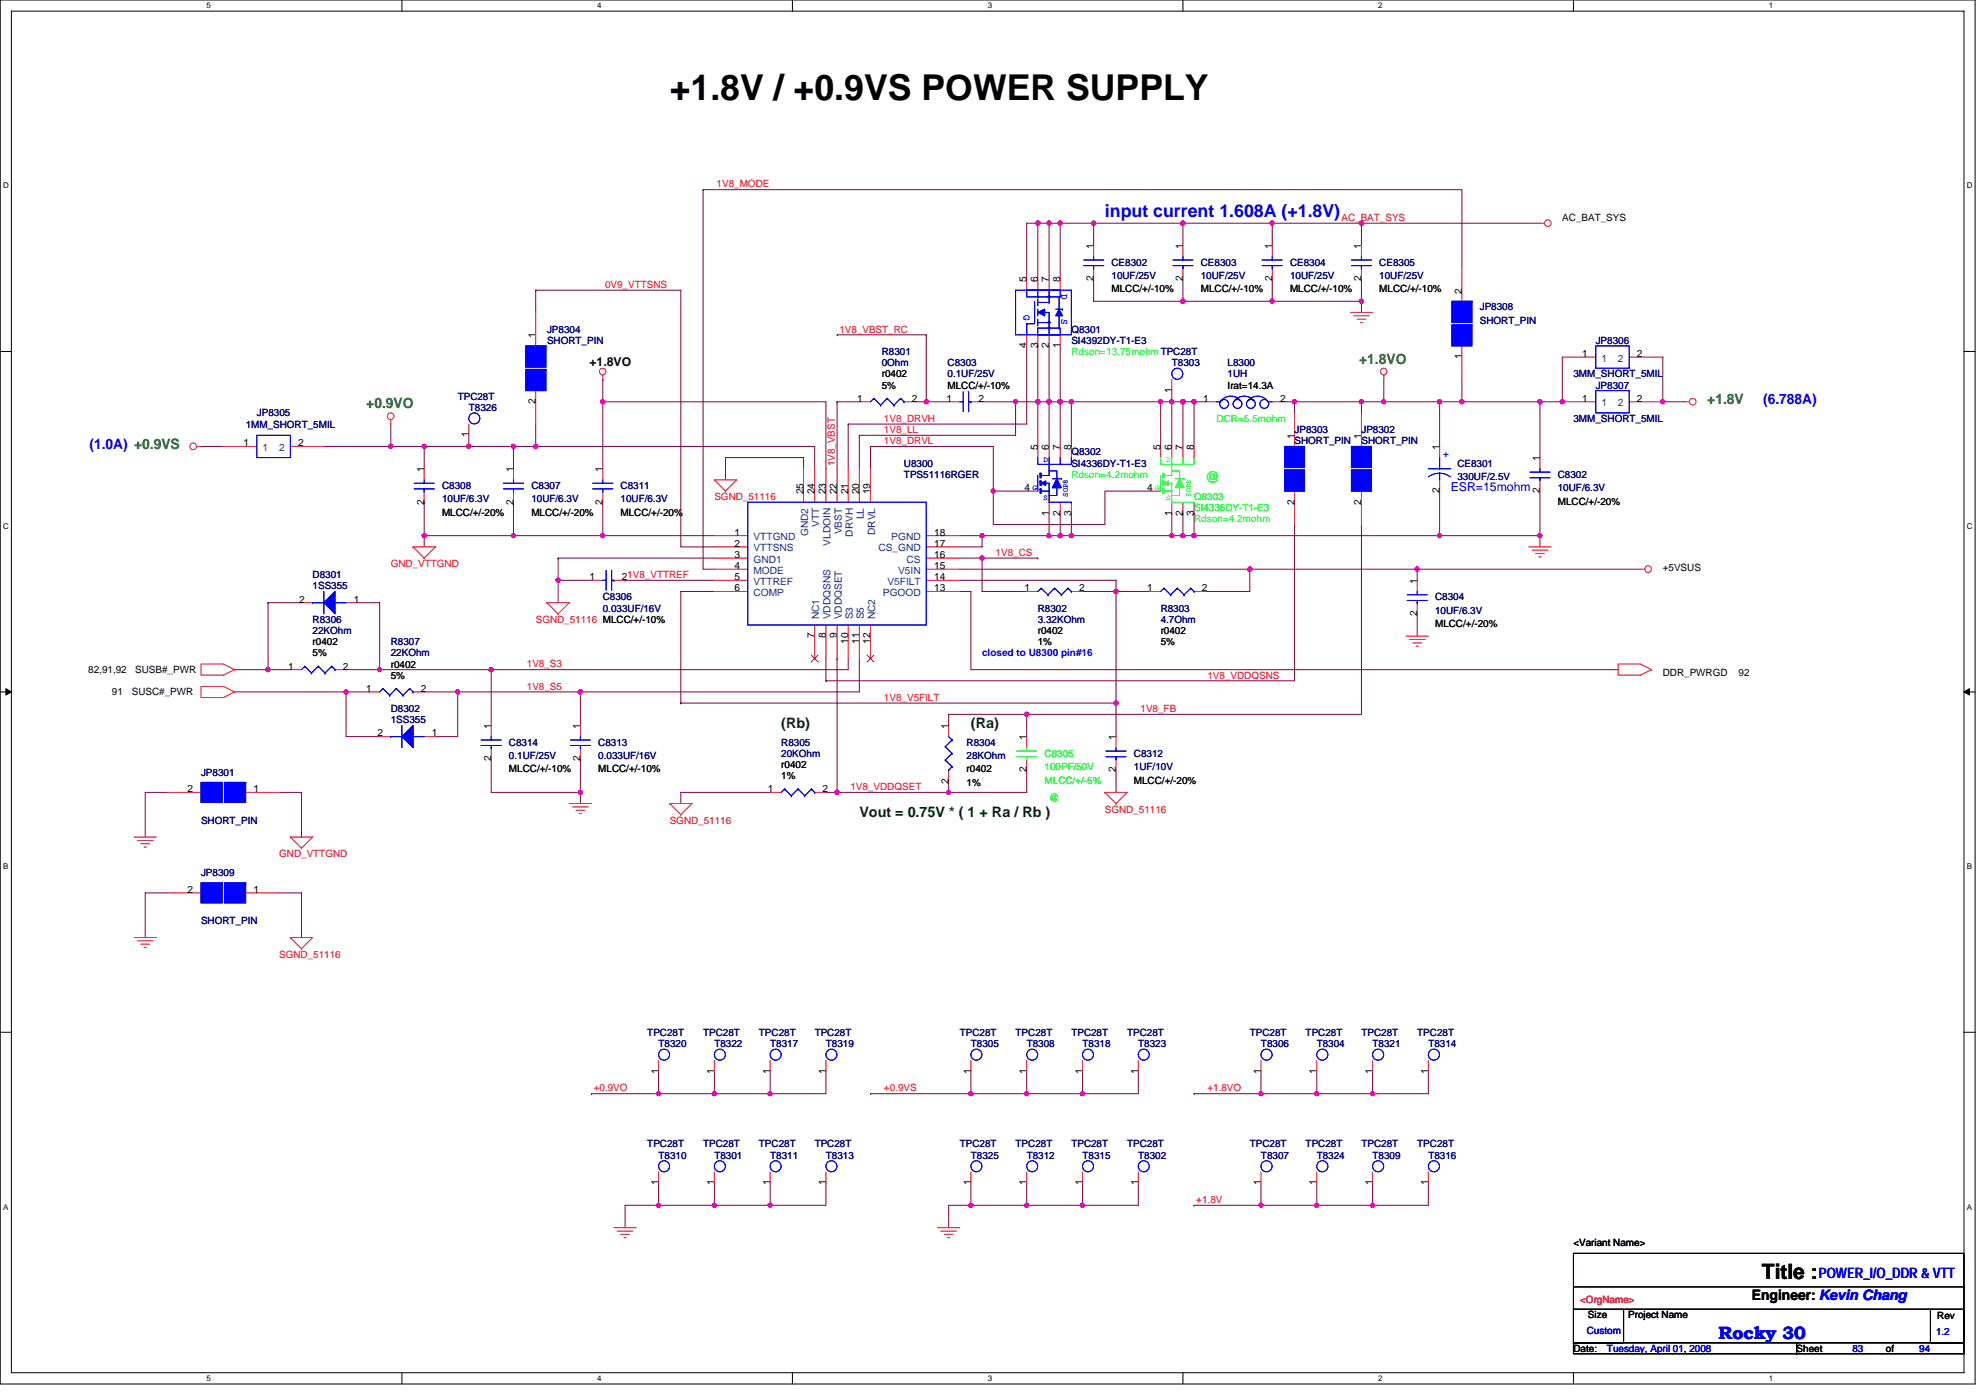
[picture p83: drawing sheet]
<svg xmlns="http://www.w3.org/2000/svg" width="297mm" height="210mm" viewBox="0 0 297 210" stroke-linecap="round" stroke-linejoin="round" font-family="sans-serif">
<defs><g id="words">
<text font-size="5.4" x="100.6" y="15">+1.8V / +0.9VS POWER SUPPLY</text>
<text font-size="3.2" x="264.7" y="192">Title :</text>
<g font-size="2.7" fill="#00f">
<text x="166" y="32.6">input current 1.608A (+1.8V)</text>
<text x="258.2" y="201.1">Rocky 30</text>
</g>
<g font-size="2.2" fill="#008000">
<text x="204.2" y="54.7">+1.8VO</text>
<text x="55" y="61.3">+0.9VO</text>
<text x="256.5" y="60.7">+1.8V</text>
</g>
<g font-size="2.2" fill="#00f">
<text x="264.9" y="60.7">(6.788A)</text>
<text x="13.4" y="67.4">(1.0A) +0.9VS</text>
<text x="273.3" y="191.9">POWER_I/O_DDR &amp; VTT</text>
</g>
<text font-size="2.2" fill="#0f0" x="181.1" y="72.3">@</text>
<g font-size="2.2" fill="#004000">
<text x="117.4" y="109.3">(Rb)</text>
<text x="145.9" y="109.3">(Ra)</text>
<text x="129.1" y="122.7">Vout = 0.75V * ( 1 + Ra / Rb )</text>
</g>
<text font-size="2.2" x="263.2" y="195.3">Engineer: Kevin Chang</text>
<text font-size="1.8" x="88.6" y="55">+1.8VO</text>
<text font-size="1.8" fill="#00f" x="218" y="73.7">ESR=15mohm</text>
<g font-size="1.5" fill="#f00">
<text x="107.7" y="28.2">1V8_MODE</text>
<text x="201.5" y="33.2">AC_BAT_SYS</text>
<text x="90.9" y="43.2">0V9_VTTSNS</text>
<text x="126.1" y="50">1V8_VBST_RC</text>
<text x="132.8" y="63.4">1V8_DRVH</text>
<text x="132.8" y="65">1V8_LL</text>
<text x="125.4" y="70.1" transform="rotate(-90 125.4 70.1)">1V8_VBST</text>
<text x="132.8" y="66.7">1V8_DRVL</text>
<text x="107.3" y="75.1">SGND_51116</text>
<text x="149.6" y="83.5">1V8_CS</text>
<text x="58.7" y="85.2">GND_VTTGND</text>
<text x="80.5" y="93.6">SGND_51116 MLCC/+/-10%</text>
<text x="79.2" y="100.2">1V8_S3</text>
<text x="181.4" y="101.9">1V8_VDDQSNS</text>
<text x="79.2" y="103.6">1V8_S5</text>
<text x="132.8" y="105.3">1V8_V5FILT</text>
<text x="171.4" y="107">1V8_FB</text>
<text x="127.8" y="118.7">1V8_VDDQSET</text>
<text x="100.6" y="123.7">SGND_51116</text>
<text x="166" y="122">SGND_51116</text>
<text x="41.9" y="128.8">GND_VTTGND</text>
<text x="41.9" y="143.8">SGND_51116</text>
<text x="89.2" y="163.9">+0.9VO</text>
<text x="132.8" y="163.9">+0.9VS</text>
<text x="181.4" y="163.9">+1.8VO</text>
<text x="179.7" y="180.7">+1.8V</text>
<text x="237.4" y="195.6">&lt;OrgName&gt;</text>
</g>
<g font-size="1.5">
<text x="234.7" y="33.2">AC_BAT_SYS</text>
<text x="164.3" y="37.4" transform="rotate(-90 164.3 37.4)">1</text>
<text x="177.7" y="37.4" transform="rotate(-90 177.7 37.4)">1</text>
<text x="191.1" y="37.4" transform="rotate(-90 191.1 37.4)">1</text>
<text x="204.5" y="37.4" transform="rotate(-90 204.5 37.4)">1</text>
<text x="154.2" y="42.4" transform="rotate(-90 154.2 42.4)">5</text>
<text x="155.9" y="42.4" transform="rotate(-90 155.9 42.4)">6</text>
<text x="157.6" y="42.4" transform="rotate(-90 157.6 42.4)">7</text>
<text x="159.3" y="42.4" transform="rotate(-90 159.3 42.4)">8</text>
<text x="164.3" y="42.2" transform="rotate(-90 164.3 42.2)">2</text>
<text x="167" y="43.9">MLCC/+/-10%</text>
<text x="177.7" y="42.2" transform="rotate(-90 177.7 42.2)">2</text>
<text x="180.4" y="43.9">MLCC/+/-10%</text>
<text x="191.1" y="42.2" transform="rotate(-90 191.1 42.2)">2</text>
<text x="193.8" y="43.9">MLCC/+/-10%</text>
<text x="204.5" y="42.2" transform="rotate(-90 204.5 42.2)">2</text>
<text x="207.2" y="43.9">MLCC/+/-10%</text>
<text x="219.6" y="44.1" transform="rotate(-90 219.6 44.1)">2</text>
<text x="80.5" y="50.8" transform="rotate(-90 80.5 50.8)">1</text>
<text x="154.2" y="52.3" transform="rotate(-90 154.2 52.3)">4</text>
<text x="155.9" y="52.3" transform="rotate(-90 155.9 52.3)">3</text>
<text x="157.6" y="52.3" transform="rotate(-90 157.6 52.3)">2</text>
<text x="159.3" y="52.3" transform="rotate(-90 159.3 52.3)">1</text>
<text x="219.6" y="54" transform="rotate(-90 219.6 54)">1</text>
<text x="237.7" y="53.6">1</text>
<text x="246" y="53.6">2</text>
<text x="132.5" y="56.7">r0402</text>
<text x="132.5" y="58.4">5%</text>
<text x="142.4" y="58.4">MLCC/+/-10%</text>
<text x="176" y="59" transform="rotate(-90 176 59)">1</text>
<text x="184.4" y="58.4">Irat=14.3A</text>
<text x="70.4" y="65.7" transform="rotate(-90 70.4 65.7)">1</text>
<text x="80.5" y="60.7" transform="rotate(-90 80.5 60.7)">2</text>
<text x="128.8" y="60.3">1</text>
<text x="137" y="60.3">2</text>
<text x="142.2" y="60.3">1</text>
<text x="147" y="60.3">2</text>
<text x="180.8" y="60.3">1</text>
<text x="192.3" y="60.3">2</text>
<text x="194.5" y="65.9" transform="rotate(-90 194.5 65.9)">1</text>
<text x="204.5" y="65.9" transform="rotate(-90 204.5 65.9)">1</text>
<text x="237.7" y="60.3">1</text>
<text x="246" y="60.3">2</text>
<text x="36.6" y="67">1</text>
<text x="44.8" y="67">2</text>
<text x="63.7" y="70.9" transform="rotate(-90 63.7 70.9)">1</text>
<text x="77.1" y="70.9" transform="rotate(-90 77.1 70.9)">1</text>
<text x="90.5" y="70.9" transform="rotate(-90 90.5 70.9)">1</text>
<text x="155.9" y="67.6" transform="rotate(-90 155.9 67.6)">5</text>
<text x="157.6" y="67.6" transform="rotate(-90 157.6 67.6)">6</text>
<text x="159.3" y="67.6" transform="rotate(-90 159.3 67.6)">7</text>
<text x="160.9" y="67.6" transform="rotate(-90 160.9 67.6)">8</text>
<text x="174.4" y="67.6" transform="rotate(-90 174.4 67.6)">5</text>
<text x="176" y="67.6" transform="rotate(-90 176 67.6)">6</text>
<text x="177.7" y="67.6" transform="rotate(-90 177.7 67.6)">7</text>
<text x="179.4" y="67.6" transform="rotate(-90 179.4 67.6)">8</text>
<text x="216.3" y="67.6" transform="rotate(-90 216.3 67.6)">1</text>
<text x="231.3" y="69.2" transform="rotate(-90 231.3 69.2)">1</text>
<text x="63.7" y="75.8" transform="rotate(-90 63.7 75.8)">2</text>
<text x="66.4" y="77.4">MLCC/+/-20%</text>
<text x="77.1" y="75.8" transform="rotate(-90 77.1 75.8)">2</text>
<text x="79.8" y="77.4">MLCC/+/-20%</text>
<text x="90.5" y="75.8" transform="rotate(-90 90.5 75.8)">2</text>
<text x="93.2" y="77.4">MLCC/+/-20%</text>
<text x="120.7" y="74.3" transform="rotate(-90 120.7 74.3)">25</text>
<text x="122.4" y="74.3" transform="rotate(-90 122.4 74.3)">24</text>
<text x="124.1" y="74.3" transform="rotate(-90 124.1 74.3)">23</text>
<text x="125.7" y="74.3" transform="rotate(-90 125.7 74.3)">22</text>
<text x="127.4" y="74.3" transform="rotate(-90 127.4 74.3)">21</text>
<text x="129.1" y="74.3" transform="rotate(-90 129.1 74.3)">20</text>
<text x="130.8" y="74.3" transform="rotate(-90 130.8 74.3)">19</text>
<text x="153.9" y="73.7">4</text>
<text x="157.6" y="77.4" transform="rotate(-90 157.6 77.4)">1</text>
<text x="159.3" y="77.4" transform="rotate(-90 159.3 77.4)">2</text>
<text x="160.9" y="77.4" transform="rotate(-90 160.9 77.4)">3</text>
<text x="172.4" y="73.7">4</text>
<text x="176" y="77.4" transform="rotate(-90 176 77.4)">1</text>
<text x="177.7" y="77.4" transform="rotate(-90 177.7 77.4)">2</text>
<text x="179.4" y="77.4" transform="rotate(-90 179.4 77.4)">3</text>
<text x="194.5" y="75.8" transform="rotate(-90 194.5 75.8)">2</text>
<text x="204.5" y="75.8" transform="rotate(-90 204.5 75.8)">2</text>
<text x="216.3" y="74.1" transform="rotate(-90 216.3 74.1)">2</text>
<text x="231.3" y="74.1" transform="rotate(-90 231.3 74.1)">2</text>
<text x="234.1" y="75.8">MLCC/+/-20%</text>
<text x="110.3" y="80.4">1</text>
<text x="110.3" y="82.1">2</text>
<text x="110.3" y="83.8">3</text>
<text x="140.3" y="82.1">17</text>
<text x="140.3" y="80.4">18</text>
<text x="140.3" y="83.8">16</text>
<text x="88.6" y="87.1">1</text>
<text x="93.4" y="87.1">21V8_VTTREF</text>
<text x="110.3" y="85.5">4</text>
<text x="110.3" y="87.1">5</text>
<text x="110.3" y="88.8">6</text>
<text x="140.3" y="88.8">13</text>
<text x="140.3" y="85.5">15</text>
<text x="140.3" y="87.1">14</text>
<text x="153.9" y="88.8">1</text>
<text x="162.1" y="88.8">2</text>
<text x="172.4" y="88.8">1</text>
<text x="180.6" y="88.8">2</text>
<text x="212.9" y="87.7" transform="rotate(-90 212.9 87.7)">1</text>
<text x="249.8" y="85.8">+5VSUS</text>
<text x="45" y="90.5">2</text>
<text x="53.2" y="90.5">1</text>
<text x="122.4" y="95.9" transform="rotate(-90 122.4 95.9)">7</text>
<text x="124.1" y="95.9" transform="rotate(-90 124.1 95.9)">8</text>
<text x="125.7" y="95.9" transform="rotate(-90 125.7 95.9)">9</text>
<text x="155.9" y="95.2">r0402</text>
<text x="174.4" y="95.2">r0402</text>
<text x="212.9" y="92.5" transform="rotate(-90 212.9 92.5)">2</text>
<text x="215.6" y="94.2">MLCC/+/-20%</text>
<text x="13.3" y="101.1">82,91,92</text>
<text x="20.3" y="101.1">SUSB#_PWR</text>
<text x="43.3" y="100.6">1</text>
<text x="47" y="96.9">r0402</text>
<text x="47" y="98.6">5%</text>
<text x="51.5" y="100.6">2</text>
<text x="58.7" y="100.3">r0402</text>
<text x="58.7" y="101.9">5%</text>
<text x="127.4" y="96.7" transform="rotate(-90 127.4 96.7)">10</text>
<text x="129.1" y="96.7" transform="rotate(-90 129.1 96.7)">11</text>
<text x="130.8" y="96.7" transform="rotate(-90 130.8 96.7)">12</text>
<text x="155.9" y="96.9">1%</text>
<text x="174.4" y="96.9">5%</text>
<text x="249.8" y="101.6">DDR_PWRGD</text>
<text x="261.2" y="101.6">92</text>
<text x="16.8" y="104.5">91</text>
<text x="19.8" y="104.5">SUSC#_PWR</text>
<text x="55" y="103.9">1</text>
<text x="63.2" y="103.9">2</text>
<text x="56.7" y="110.6">2</text>
<text x="64.9" y="110.6">1</text>
<text x="73.8" y="109.5" transform="rotate(-90 73.8 109.5)">1</text>
<text x="87.2" y="109.5" transform="rotate(-90 87.2 109.5)">1</text>
<text x="142.5" y="109.5" transform="rotate(-90 142.5 109.5)">1</text>
<text x="154.2" y="111.1" transform="rotate(-90 154.2 111.1)">1</text>
<text x="167.7" y="111.1" transform="rotate(-90 167.7 111.1)">1</text>
<text x="28.2" y="119">2</text>
<text x="38.1" y="119">1</text>
<text x="73.8" y="114.3" transform="rotate(-90 73.8 114.3)">2</text>
<text x="76.5" y="116">MLCC/+/-10%</text>
<text x="87.2" y="114.3" transform="rotate(-90 87.2 114.3)">2</text>
<text x="89.9" y="116">MLCC/+/-10%</text>
<text x="115.4" y="119">1</text>
<text x="117.4" y="115.3">r0402</text>
<text x="117.4" y="117">1%</text>
<text x="123.6" y="119">2</text>
<text x="142.5" y="117.7" transform="rotate(-90 142.5 117.7)">2</text>
<text x="145.2" y="116">r0402</text>
<text x="145.2" y="118">1%</text>
<text x="154.2" y="116" transform="rotate(-90 154.2 116)">2</text>
<text x="167.7" y="116" transform="rotate(-90 167.7 116)">2</text>
<text x="170.4" y="117.7">MLCC/+/-20%</text>
<text x="28.2" y="134.1">2</text>
<text x="38.1" y="134.1">1</text>
<text x="98.9" y="161.3" transform="rotate(-90 98.9 161.3)">1</text>
<text x="107.3" y="161.3" transform="rotate(-90 107.3 161.3)">1</text>
<text x="115.7" y="161.3" transform="rotate(-90 115.7 161.3)">1</text>
<text x="124.1" y="161.3" transform="rotate(-90 124.1 161.3)">1</text>
<text x="145.9" y="161.3" transform="rotate(-90 145.9 161.3)">1</text>
<text x="154.2" y="161.3" transform="rotate(-90 154.2 161.3)">1</text>
<text x="162.6" y="161.3" transform="rotate(-90 162.6 161.3)">1</text>
<text x="171" y="161.3" transform="rotate(-90 171 161.3)">1</text>
<text x="189.4" y="161.3" transform="rotate(-90 189.4 161.3)">1</text>
<text x="197.8" y="161.3" transform="rotate(-90 197.8 161.3)">1</text>
<text x="206.2" y="161.3" transform="rotate(-90 206.2 161.3)">1</text>
<text x="214.6" y="161.3" transform="rotate(-90 214.6 161.3)">1</text>
<text x="98.9" y="178" transform="rotate(-90 98.9 178)">1</text>
<text x="107.3" y="178" transform="rotate(-90 107.3 178)">1</text>
<text x="115.7" y="178" transform="rotate(-90 115.7 178)">1</text>
<text x="124.1" y="178" transform="rotate(-90 124.1 178)">1</text>
<text x="145.9" y="178" transform="rotate(-90 145.9 178)">1</text>
<text x="154.2" y="178" transform="rotate(-90 154.2 178)">1</text>
<text x="162.6" y="178" transform="rotate(-90 162.6 178)">1</text>
<text x="171" y="178" transform="rotate(-90 171 178)">1</text>
<text x="189.4" y="178" transform="rotate(-90 189.4 178)">1</text>
<text x="197.8" y="178" transform="rotate(-90 197.8 178)">1</text>
<text x="206.2" y="178" transform="rotate(-90 206.2 178)">1</text>
<text x="214.6" y="178" transform="rotate(-90 214.6 178)">1</text>
<text x="236.4" y="187.1">&lt;Variant Name&gt;</text>
<text x="238.6" y="198">Size</text>
<text x="244.6" y="198">Project Name</text>
<text x="236.4" y="203">Date:</text>
<text x="269.9" y="203">Sheet</text>
<text x="283.4" y="203">of</text>
<text x="291.1" y="198.2">Rev</text>
</g>
<g font-size="1.5" fill="#000080">
<text x="167" y="39.9">CE8302</text>
<text x="167" y="41.9">10UF/25V</text>
<text x="180.4" y="39.9">CE8303</text>
<text x="180.4" y="41.9">10UF/25V</text>
<text x="193.8" y="39.9">CE8304</text>
<text x="193.8" y="41.9">10UF/25V</text>
<text x="207.2" y="39.9">CE8305</text>
<text x="207.2" y="41.9">10UF/25V</text>
<text x="222.3" y="46.6">JP8308</text>
<text x="82.2" y="50">JP8304</text>
<text x="82.2" y="51.6">SHORT_PIN</text>
<text x="132.5" y="53.3">R8301</text>
<text x="161" y="50">Q8301</text>
<text x="161" y="51.6">SI4392DY-T1-E3</text>
<text x="222.3" y="48.6">SHORT_PIN</text>
<text x="239.8" y="51.6">JP8306</text>
<text x="132.5" y="55">0Ohm</text>
<text x="142.4" y="55">C8303</text>
<text x="142.4" y="56.7">0.1UF/25V</text>
<text x="176.1" y="55">T8303</text>
<text x="184.4" y="55">L8300</text>
<text x="184.4" y="56.7">1UH</text>
<text x="236.4" y="56.7">3MM_SHORT_5MIL</text>
<text x="239.8" y="58.4">JP8307</text>
<text x="36.9" y="64.2">1MM_SHORT_5MIL</text>
<text x="38.6" y="62.5">JP8305</text>
<text x="68.8" y="60">TPC28T</text>
<text x="70.4" y="61.7">T8326</text>
<text x="194.5" y="65">JP8303</text>
<text x="204.6" y="65">JP8302</text>
<text x="236.4" y="63.4">3MM_SHORT_5MIL</text>
<text x="135.8" y="70.1">U8300</text>
<text x="135.8" y="71.8">TPS51116RGER</text>
<text x="161" y="68.4">Q8302</text>
<text x="161" y="70.1">SI4336DY-T1-E3</text>
<text x="194.5" y="66.7">SHORT_PIN</text>
<text x="204.6" y="66.7">SHORT_PIN</text>
<text x="219" y="70.1">CE8301</text>
<text x="234.1" y="71.8">C8302</text>
<text x="66.4" y="73.4">C8308</text>
<text x="66.4" y="75.4">10UF/6.3V</text>
<text x="79.8" y="73.4">C8307</text>
<text x="79.8" y="75.4">10UF/6.3V</text>
<text x="93.2" y="73.4">C8311</text>
<text x="93.2" y="75.4">10UF/6.3V</text>
<text x="219" y="72.1">330UF/2.5V</text>
<text x="234.1" y="73.8">10UF/6.3V</text>
<text x="47" y="86.8">D8301</text>
<text x="47" y="88.5">1SS355</text>
<text x="47" y="93.6">R8306</text>
<text x="47" y="95.2">22KOhm</text>
<text x="90.6" y="90.2">C8306</text>
<text x="90.6" y="91.9">0.033UF/16V</text>
<text x="155.9" y="91.9">R8302</text>
<text x="155.9" y="93.6">3.32KOhm</text>
<text x="174.4" y="91.9">R8303</text>
<text x="174.4" y="93.6">4.7Ohm</text>
<text x="215.6" y="90.2">C8304</text>
<text x="215.6" y="92.2">10UF/6.3V</text>
<text x="58.7" y="96.9">R8307</text>
<text x="58.7" y="98.6">22KOhm</text>
<text x="58.7" y="107">D8302</text>
<text x="58.7" y="108.6">1SS355</text>
<text x="76.5" y="112">C8314</text>
<text x="89.9" y="112">C8313</text>
<text x="117.4" y="112">R8305</text>
<text x="117.4" y="113.7">20KOhm</text>
<text x="145.2" y="112">R8304</text>
<text x="170.4" y="113.7">C8312</text>
<text x="30.2" y="116.5">JP8301</text>
<text x="76.5" y="114">0.1UF/25V</text>
<text x="89.9" y="114">0.033UF/16V</text>
<text x="145.2" y="114">28KOhm</text>
<text x="170.4" y="115.7">1UF/10V</text>
<text x="30.2" y="123.7">SHORT_PIN</text>
<text x="30.2" y="131.6">JP8309</text>
<text x="30.2" y="138.8">SHORT_PIN</text>
<text x="97.3" y="155.6">TPC28T</text>
<text x="105.6" y="155.6">TPC28T</text>
<text x="114" y="155.6">TPC28T</text>
<text x="122.4" y="155.6">TPC28T</text>
<text x="144.2" y="155.6">TPC28T</text>
<text x="152.6" y="155.6">TPC28T</text>
<text x="161" y="155.6">TPC28T</text>
<text x="169.4" y="155.6">TPC28T</text>
<text x="187.8" y="155.6">TPC28T</text>
<text x="196.2" y="155.6">TPC28T</text>
<text x="204.6" y="155.6">TPC28T</text>
<text x="212.9" y="155.6">TPC28T</text>
<text x="99" y="157.2">T8320</text>
<text x="107.3" y="157.2">T8322</text>
<text x="115.7" y="157.2">T8317</text>
<text x="124.1" y="157.2">T8319</text>
<text x="145.9" y="157.2">T8305</text>
<text x="154.3" y="157.2">T8308</text>
<text x="162.6" y="157.2">T8318</text>
<text x="171" y="157.2">T8323</text>
<text x="189.5" y="157.2">T8306</text>
<text x="197.8" y="157.2">T8304</text>
<text x="206.2" y="157.2">T8321</text>
<text x="214.6" y="157.2">T8314</text>
<text x="97.3" y="172.3">TPC28T</text>
<text x="105.6" y="172.3">TPC28T</text>
<text x="114" y="172.3">TPC28T</text>
<text x="122.4" y="172.3">TPC28T</text>
<text x="144.2" y="172.3">TPC28T</text>
<text x="152.6" y="172.3">TPC28T</text>
<text x="161" y="172.3">TPC28T</text>
<text x="169.4" y="172.3">TPC28T</text>
<text x="187.8" y="172.3">TPC28T</text>
<text x="196.2" y="172.3">TPC28T</text>
<text x="204.6" y="172.3">TPC28T</text>
<text x="212.9" y="172.3">TPC28T</text>
<text x="99" y="174">T8310</text>
<text x="107.3" y="174">T8301</text>
<text x="115.7" y="174">T8311</text>
<text x="124.1" y="174">T8313</text>
<text x="145.9" y="174">T8325</text>
<text x="154.3" y="174">T8312</text>
<text x="162.6" y="174">T8315</text>
<text x="171" y="174">T8302</text>
<text x="189.5" y="174">T8307</text>
<text x="197.8" y="174">T8324</text>
<text x="206.2" y="174">T8309</text>
<text x="214.6" y="174">T8316</text>
</g>
<g font-size="1.5" fill="#00f">
<text x="153.8" y="47.3" transform="rotate(90 153.8 47.3)">G</text>
<text x="159.5" y="44.1" transform="rotate(90 159.5 44.1)">D</text>
<text x="159.5" y="47.9" transform="rotate(90 159.5 47.9)">S</text>
<text x="216.8" y="68.6">+</text>
<text x="147.5" y="98.6">closed to U8300 pin#16</text>
<text x="238.4" y="200.3">Custom</text>
<text x="241.4" y="203">Tuesday, April 01, 2008</text>
<text x="278.3" y="203">83</text>
<text x="288.4" y="203">94</text>
<text x="290.9" y="200.5">1.2</text>
</g>
<g font-size="1.5" fill="#0f0">
<text x="161" y="53.3">Rdson=13.75mohm TPC28T</text>
<text x="182.8" y="63.4">DCR=5.5mohm</text>
<text x="161" y="71.8">Rdson=4.2mohm</text>
<text x="179.4" y="75.1">Q8303</text>
<text x="179.4" y="76.8">SI4336DY-T1-E3</text>
<text x="179.4" y="78.5">Rdson=4.2mohm</text>
<text x="156.9" y="113.7">C8305</text>
<text x="156.9" y="115.7">100PF/50V</text>
<text x="156.9" y="117.7">MLCC/+/-5%</text>
<text x="157.6" y="120.4">@</text>
</g>
<g font-size="1.5" fill="#004080">
<text x="240.6" y="54.3">1</text>
<text x="243.1" y="54.3">2</text>
<text x="240.6" y="61">1</text>
<text x="243.1" y="61">2</text>
<text x="39.4" y="67.7">1</text>
<text x="41.9" y="67.7">2</text>
<text x="129.8" y="78" transform="rotate(-90 129.8 78)">LL</text>
<text x="113.2" y="81.1">VTTGND</text>
<text x="113.2" y="82.8">VTTSNS</text>
<text x="121.4" y="80.5" transform="rotate(-90 121.4 80.5)">GND2</text>
<text x="123.1" y="79.2" transform="rotate(-90 123.1 79.2)">VTT</text>
<text x="124.8" y="82" transform="rotate(-90 124.8 82)">VLDOIN</text>
<text x="126.5" y="80.3" transform="rotate(-90 126.5 80.3)">VBST</text>
<text x="128.1" y="80.6" transform="rotate(-90 128.1 80.6)">DRVH</text>
<text x="131.5" y="80.3" transform="rotate(-90 131.5 80.3)">DRVL</text>
<text x="132" y="82.8">CS_GND</text>
<text x="133.9" y="81.1">PGND</text>
<text x="113.2" y="84.5">GND1</text>
<text x="113.2" y="86.2">MODE</text>
<text x="113.2" y="87.8">VTTREF</text>
<text x="113.2" y="89.5">COMP</text>
<text x="132.6" y="89.5">PGOOD</text>
<text x="133.3" y="87.8">V5FILT</text>
<text x="134.9" y="86.2">V5IN</text>
<text x="136.2" y="84.5">CS</text>
<text x="123.1" y="93" transform="rotate(-90 123.1 93)">NC1</text>
<text x="124.8" y="93" transform="rotate(-90 124.8 93)">VDDQSNS</text>
<text x="126.5" y="93" transform="rotate(-90 126.5 93)">VDDQSET</text>
<text x="128.1" y="93" transform="rotate(-90 128.1 93)">S3</text>
<text x="129.8" y="93" transform="rotate(-90 129.8 93)">S5</text>
<text x="131.5" y="93" transform="rotate(-90 131.5 93)">NC2</text>
</g>
<g font-size="1.2">
<text x="31" y="1.3">5</text>
<text x="89.7" y="1.3">4</text>
<text x="148.4" y="1.3">3</text>
<text x="207.1" y="1.3">2</text>
<text x="265.7" y="1.3">1</text>
<text x=".5" y="28.3">D</text>
<text x="295.5" y="28.3">D</text>
<text x=".5" y="79.4">C</text>
<text x="295.5" y="79.4">C</text>
<text x=".5" y="130.6">B</text>
<text x="295.5" y="130.6">B</text>
<text x=".5" y="181.7">A</text>
<text x="295.5" y="181.7">A</text>
<text x="31" y="207.5">5</text>
<text x="89.7" y="207.5">4</text>
<text x="148.4" y="207.5">3</text>
<text x="207.1" y="207.5">2</text>
<text x="265.7" y="207.5">1</text>
</g>
<g font-size="1.2" fill="#00f">
<text x="156.8" y="69.3">D</text>
<text x="155.1" y="73.5">G</text>
<text x="156.8" y="75">S</text>
<text x="160.5" y="74.6" transform="rotate(-90 160.5 74.6)">SOP8</text>
</g>
<g font-size="1.2" fill="#00ff80">
<text x="175.2" y="69.3">D</text>
<text x="173.5" y="73.5">G</text>
<text x="175.2" y="75">S</text>
<text x="178.9" y="74.6" transform="rotate(-90 178.9 74.6)">SOP8</text>
</g>
</g></defs>
<path d="M0 0h296.8v207.9h-296.8zM1.7 1.7h293.4v204.5h-293.4z" fill="none" stroke="#000" stroke-width=".15"/>
<g fill="#fff">
<path d="M31 .2h.7v1.3h-.7z"/>
<path d="M31 206.4h.7v1.3h-.7z"/>
</g>
<path d="M60.4 0v1.7M60.4 206.2v1.7" fill="none" stroke="#000" stroke-width=".15"/>
<g fill="#fff">
<path d="M89.7 .2h.7v1.3h-.7z"/>
<path d="M89.7 206.4h.7v1.3h-.7z"/>
</g>
<path d="M119.1 0v1.7M119.1 206.2v1.7" fill="none" stroke="#000" stroke-width=".15"/>
<g fill="#fff">
<path d="M148.4 .2h.7v1.3h-.7z"/>
<path d="M148.4 206.4h.7v1.3h-.7z"/>
</g>
<path d="M177.7 0v1.7M177.7 206.2v1.7" fill="none" stroke="#000" stroke-width=".15"/>
<g fill="#fff">
<path d="M207.1 .2h.6v1.3h-.6z"/>
<path d="M207.1 206.4h.6v1.3h-.6z"/>
</g>
<path d="M236.4 0v1.7M236.4 206.2v1.7" fill="none" stroke="#000" stroke-width=".15"/>
<g fill="#fff">
<path d="M265.7 .2h.7v1.3h-.7z"/>
<path d="M265.7 206.4h.7v1.3h-.7z"/>
<path d="M.5 27.2h.8v1.4h-.8z"/>
<path d="M295.5 27.2h.9v1.4h-.9z"/>
<path d="M.5 78.3h.8v1.4h-.8z"/>
<path d="M295.5 78.3h.9v1.4h-.9z"/>
</g>
<path d="M0 52.8h1.7M295.1 52.8h1.7" fill="none" stroke="#000" stroke-width=".15"/>
<g fill="#fff">
<path d="M.5 129.5h.7v1.3h-.7z"/>
<path d="M295.5 129.5h.8v1.3h-.8z"/>
</g>
<path d="M0 103.9h1.7M295.1 103.9h1.7" fill="none" stroke="#000" stroke-width=".15"/>
<path d="M.9 103.4l.8 .5-.8 .5zM295.1 103.9l.8-.5v1z" fill="#000" stroke="#000" stroke-width=".15"/>
<g fill="#fff">
<path d="M.5 180.6h.7v1.3h-.7z"/>
<path d="M295.5 180.6h.8v1.3h-.8z"/>
</g>
<path d="M0 155h1.7M295.1 155h1.7M236.4 196.6h7.5v5.1h-7.5zM236.4 193.3h58.7M236.4 188.3h58.7v13.4h-58.7zM244.1 196.6h45.9M290 196.6h5.1v5.1h-5.1zM290 196.6h.1M295.1 193.3h.1M236.4 201.7h33.5v1.6h-33.5zM269.9 201.7h25.2v1.6h-25.2z" fill="none" stroke="#000" stroke-width=".15"/>
<g fill="none" stroke="#800040" stroke-width=".15">
<path d="M105.6 28.5v57h1.7M105.6 28.5h114v11.7M105.6 28.5h.1M155.9 33.5h-1.6v8.4M155.9 33.5h.1M155.9 33.5h1.7M155.9 33.5v8.4M157.6 33.5h.1M157.6 33.5h1.7v8.4M157.6 33.5v8.4M159.3 33.5h.1M159.3 33.5h5"/>
<path d="M164.3 33.5v3.4M164.3 33.5h13.4v3.4M164.3 33.5h.1M177.7 33.5h13.5v3.4M177.7 33.5h.1M191.2 33.5h.1M191.2 33.5h40.2M204.6 33.5v3.4M204.6 33.5h.1M80.5 43.6h21.8v38.5h5M80.5 43.6v3.3M80.5 43.6h.1"/>
<path d="M90.6 57h.1M90.6 57v3.3M125.8 50.3h.1M125.8 50.3h13.4M139.2 50.3h.1M139.2 50.3v10M154.3 52v11.7h-26.9M155.9 52h.1M155.9 52v8.3M157.6 52v15.1M159.3 52v8.3M164.3 41.9v3.4h13.4"/>
<path d="M176.1 58.7v1.6M177.7 45.3h.1M177.7 41.9v3.4M177.7 45.3h26.9M191.2 41.9v3.4M191.2 45.3h.1M204.6 45.3h.1M204.6 41.9v3.4M204.6 45.3v1.6M207.9 57v3.3M219.6 57v3.3h-3.3M234.7 53.6v6.7h-3.3"/>
<path d="M234.7 53.6h.1M249.8 53.6v6.7h3.4M249.8 53.6h.1M30.2 67.1h3.4M48.7 67.1h10M58.7 67.1h.1M58.7 63.7v3.4M58.7 67.1h11.7M63.7 67.1v3.3M63.7 67.1h.1M63.7 75.4h.1M63.7 75.4v5.1"/>
<path d="M70.4 67.1h6.7v3.3M70.4 67.1h.1M70.4 65.4v1.7M77.1 67.1h45.3v3.3M77.1 75.4v5.1M77.1 67.1h.1M80.5 67.1h.1M80.5 63.7v3.4M90.6 60.3h33.5v10.1M90.6 60.3v10.1M90.6 75.4v5.1M120.7 70.4v-1.7h-11.7v3.4"/>
<path d="M125.8 60.3h.1M125.8 60.3h3.3M125.8 60.3v10.1M127.4 63.7h.1M127.4 63.7v6.7M129.1 65.4v5M129.1 65.4h.1M130.8 67.1v3.3M130.8 67.1h.1M130.8 67.1h18.4v6.7M137.5 60.3h1.7M139.2 60.3h3.3"/>
<path d="M147.5 60.3h5.1v5.1h-23.5M149.2 73.8v5h16.8v-5h6.7M149.2 73.8h.1M149.2 73.8h5.1M152.6 60.3h.1M152.6 60.3h6.7M155.9 60.3h.1M155.9 60.3v6.8M157.6 77.1v3.4h-10.1M159.3 60.3h.1M159.3 77.1v3.4h-1.7M159.3 60.3h1.7v6.8"/>
<path d="M159.3 60.3v6.8M161 77.1v3.4h-1.7M161 60.3h.1M161 60.3h18.4M174.4 60.3v6.8M174.4 60.3h.1M176.1 60.3h.1M176.1 77.1h.1M176.1 60.3v6.8M176.1 77.1v3.4M177.7 77.1h.1M177.7 60.3v6.8"/>
<path d="M177.7 60.3h.1M177.7 77.1v3.4M179.4 60.3h1.7M179.4 77.1h.1M179.4 60.3h.1M179.4 60.3v6.8M179.4 77.1v3.4M192.8 60.3h1.7v1.7M194.5 60.3h10.1v1.7M194.5 60.3h.1M194.5 78.8v23.5h-70.4M204.6 78.8v28.5h-50.3"/>
<path d="M204.6 60.3h.1M204.6 60.3h11.7M216.3 60.3h.1M216.3 73.8v6.7M216.3 60.3v6.8M219.6 60.3h.1M219.6 60.3h11.8M231.4 60.3h.1M231.4 73.8v6.7M231.4 60.3v8.4M40.3 90.5h.1M40.3 90.5h5"/>
<path d="M40.3 90.5v10.1M53.7 90.5h3.3v10.1M63.7 80.5v1.6M63.7 80.5h.1M63.7 80.5h43.6M77.1 80.5h.1M83.9 83.8h.1M83.9 87.2h5M83.9 83.8h23.4M83.9 87.2v3.3M83.9 83.8v3.4M90.6 80.5h.1"/>
<path d="M93.9 87.2h.1M93.9 87.2h13.4M107.3 88.8h-5v16.8M124.1 98.9v3.4M125.8 98.9h.1M125.8 98.9v20.1M127.4 98.9v1.7h-70.4M129.1 98.9v5h-41.9M144.2 80.5h3.3M144.2 83.8h3.3M144.2 87.2h23.5v1.6M144.2 88.8h1.7v11.8h97.2"/>
<path d="M144.2 85.5h43.6M147.5 80.5v1.6h-3.3M147.5 83.8v5h6.8M147.5 80.5h.1M147.5 83.8h8.4M155.9 83.8h.1M157.6 80.5h.1M159.3 80.5h.1M161 80.5h.1M161 80.5h15.1M162.6 88.8h5.1M167.7 88.8h.1"/>
<path d="M167.7 88.8v16.8M167.7 88.8h5M176.1 80.5h3.3M179.4 80.5h.1M179.4 80.5h52M187.8 85.5h25.1v1.7M187.8 85.5h.1M187.8 85.5v3.3h-6.7M212.9 85.5h.1M212.9 92.2v3.3M212.9 85.5h33.6M216.3 80.5h.1"/>
<path d="M231.4 80.5v1.6M25.2 119h-3.4v6.7M35.2 100.6h5.1M35.2 103.9h16.8M40.3 100.6h3.3M41.9 119h3.4v6.7M52 100.6h5M52 103.9h.1M52 103.9v6.7h5M52 103.9h3.3M57 100.6h.1M63.7 103.9h5.1"/>
<path d="M68.8 103.9h.1M68.8 103.9v6.7h-3.4M68.8 103.9h18.4M73.8 100.6h.1M73.8 114v5h13.4M73.8 100.6v8.4M87.2 103.9h.1M87.2 114h.1M87.2 119v1.7M87.2 103.9v5.1M87.2 114v5M102.3 105.6h.1"/>
<path d="M102.3 105.6h65.4M115.7 119h-13.4v1.7M124.1 102.3h.1M124.1 119h1.7M125.8 119h.1M125.8 119h16.7M154.3 115.7v3.3h-11.8v-1.7M154.3 107.3h.1M154.3 107.3h-11.8v1.7M154.3 107.3v3.3M167.7 105.6v5M167.7 115.7v3.3"/>
<path d="M25.2 134.1h-3.4v6.7M41.9 134.1h3.4v6.7M88.9 164.3h.1M88.9 164.3h18.4M99 177.7v3.3M99 160.9v3.4M99 164.3h.1M107.3 160.9v3.4M107.3 177.7v3.3M107.3 164.3h.1M115.7 160.9v3.4M115.7 177.7v3.3"/>
<path d="M124.1 177.7v3.3h-25.1M124.1 160.9v3.4h-16.8M130.8 164.3h.1M145.9 164.3h.1M145.9 160.9v3.4M145.9 177.7v3.3M154.3 164.3h.1M154.3 160.9v3.4M154.3 177.7v3.3M162.6 164.3h.1M162.6 160.9v3.4M162.6 177.7v3.3"/>
<path d="M171 177.7v3.3h-8.4M171 160.9v3.4h-40.2M179.4 164.3h.1M189.5 160.9v3.4M189.5 164.3h.1M189.5 177.7v3.3M197.8 164.3h.1M197.8 160.9v3.4M197.8 177.7v3.3M206.2 177.7v3.3M206.2 160.9v3.4M206.2 164.3h.1"/>
<path d="M214.6 177.7v3.3h-35.2M214.6 160.9v3.4h-35.2M99 181h-5.1v3.4M99 181h.1M107.3 181h.1M115.7 181h.1M145.9 181h-3.4v3.4M145.9 181h.1M145.9 181h8.4M154.3 181h8.3M162.6 181h.1M179.4 181h.1"/>
<path d="M189.5 181h.1M197.8 181h.1M206.2 181h.1"/>
</g>
<g fill="#f0f" stroke="#f0f" stroke-width=".15">
<circle cx="107.3" cy="181" r=".32"/>
<circle cx="98.9" cy="181" r=".32"/>
<circle cx="154.2" cy="164.3" r=".33"/>
<circle cx="197.8" cy="164.3" r=".32"/>
<circle cx="197.8" cy="181" r=".32"/>
<circle cx="145.9" cy="164.3" r=".33"/>
<circle cx="154.2" cy="181" r=".33"/>
<circle cx="145.9" cy="181" r=".33"/>
<circle cx="206.2" cy="164.3" r=".32"/>
<circle cx="162.6" cy="164.3" r=".33"/>
<circle cx="189.5" cy="164.3" r=".32"/>
<circle cx="98.9" cy="164.3" r=".32"/>
<circle cx="162.6" cy="181" r=".33"/>
<circle cx="206.2" cy="181" r=".32"/>
<circle cx="115.7" cy="164.3" r=".32"/>
<circle cx="107.3" cy="164.3" r=".32"/>
<circle cx="189.5" cy="181" r=".32"/>
<circle cx="115.7" cy="181" r=".32"/>
<circle cx="177.7" cy="60.3" r=".33"/>
<circle cx="176" cy="60.3" r=".33"/>
<circle cx="159.3" cy="33.5" r=".33"/>
<circle cx="231.4" cy="60.3" r=".32"/>
<circle cx="216.3" cy="60.3" r=".32"/>
<circle cx="155.9" cy="60.3" r=".32"/>
<circle cx="212.9" cy="85.5" r=".33"/>
<circle cx="187.8" cy="85.5" r=".33"/>
<circle cx="167.7" cy="88.8" r=".33"/>
<circle cx="194.5" cy="60.3" r=".33"/>
<circle cx="167.7" cy="105.6" r=".33"/>
<circle cx="90.5" cy="80.5" r=".32"/>
<circle cx="63.7" cy="80.5" r=".32"/>
<circle cx="63.7" cy="67" r=".32"/>
<circle cx="70.4" cy="67" r=".33"/>
<circle cx="77.1" cy="80.5" r=".33"/>
<circle cx="83.8" cy="87.2" r=".33"/>
<circle cx="80.5" cy="67" r=".32"/>
<circle cx="40.2" cy="100.6" r=".32"/>
<circle cx="52" cy="103.9" r=".33"/>
<circle cx="68.8" cy="103.9" r=".33"/>
<circle cx="73.8" cy="100.6" r=".32"/>
<circle cx="57" cy="100.6" r=".32"/>
<circle cx="87.2" cy="103.9" r=".33"/>
<circle cx="87.2" cy="119" r=".33"/>
<circle cx="139.2" cy="60.3" r=".32"/>
<circle cx="154.2" cy="107.3" r=".33"/>
<circle cx="142.5" cy="119" r=".33"/>
<circle cx="125.8" cy="119" r=".33"/>
<circle cx="58.7" cy="67" r=".33"/>
<circle cx="219.6" cy="60.3" r=".33"/>
<circle cx="231.4" cy="80.5" r=".32"/>
<circle cx="90.5" cy="60.3" r=".32"/>
<circle cx="77.1" cy="67" r=".33"/>
<circle cx="164.3" cy="33.5" r=".32"/>
<circle cx="177.7" cy="33.5" r=".33"/>
<circle cx="177.7" cy="45.2" r=".33"/>
<circle cx="204.5" cy="33.5" r=".33"/>
<circle cx="249.8" cy="60.3" r=".32"/>
<circle cx="234.7" cy="60.3" r=".33"/>
<circle cx="191.1" cy="33.5" r=".32"/>
<circle cx="204.5" cy="45.2" r=".33"/>
<circle cx="159.3" cy="60.3" r=".33"/>
<circle cx="159.3" cy="80.5" r=".33"/>
<circle cx="157.6" cy="80.5" r=".32"/>
<circle cx="147.5" cy="80.5" r=".32"/>
<circle cx="179.4" cy="80.5" r=".33"/>
<circle cx="177.7" cy="80.5" r=".33"/>
<circle cx="176.1" cy="80.5" r=".33"/>
<circle cx="216.3" cy="80.5" r=".32"/>
<circle cx="161" cy="80.5" r=".33"/>
<circle cx="155.9" cy="33.5" r=".32"/>
<circle cx="157.6" cy="33.5" r=".32"/>
<circle cx="157.6" cy="60.3" r=".32"/>
<circle cx="152.6" cy="60.3" r=".33"/>
<circle cx="149.2" cy="73.7" r=".32"/>
<circle cx="179.4" cy="60.3" r=".33"/>
<circle cx="174.4" cy="60.3" r=".33"/>
<circle cx="161" cy="60.3" r=".33"/>
<circle cx="191.1" cy="45.2" r=".32"/>
<circle cx="207.9" cy="60.3" r=".32"/>
<circle cx="204.5" cy="60.3" r=".33"/>
<circle cx="147.5" cy="83.8" r=".32"/>
</g>
<g fill="none" stroke="#f00" stroke-width=".15">
<path d="M164.3 36.9v1.6M177.7 36.9v1.6M191.2 36.9v1.6M204.6 36.9v1.6M231.4 33.5h.6M80.5 46.9v5.1M80.5 58.7v5M90.6 56.3v.7M154.3 41.9v1.7M154.3 50.3v1.7M155.9 41.9v1.7M155.9 50.3v1.7"/>
<path d="M157.6 41.9v1.7M157.6 50.3v1.7M159.3 41.9v1.7M159.3 50.3v1.7M164.3 40.2v1.7M176.1 57v1.7M177.7 40.2v1.7M191.2 40.2v1.7M202.9 46.9h3.3M203.4 47.4h2.3M203.9 47.9h1.3M204.4 48.5h.3"/>
<path d="M204.6 40.2v1.7M207.9 56.3v.7M219.6 40.2v5.1M219.6 52v5M234.7 53.6h5.1M244.8 53.6h5M29.5 67.1h.7M33.6 67.1h5M43.6 67.1h5.1M58.7 63v.7M63.7 70.4v1.7M63.7 73.8v1.6"/>
<path d="M70.4 63.7v1.7M77.1 70.4v1.7M77.1 73.8v1.6M90.6 70.4v1.7M90.6 73.8v1.6M107.3 72.1h3.4l-1.7 1.7M107.3 72.1h.1M107.3 72.1l1.7 1.7M109 73.8h.1M120.7 70.4v5M122.4 70.4v5M124.1 70.4v5"/>
<path d="M125.8 70.4v5M127.4 70.4v5M129.1 60.3h1.7M129.1 70.4v5M130.8 70.4v5M135.8 60.3h1.7M142.5 60.3h1.7M145.9 60.3h1.6M154.3 73.8h1.6M155.9 67.1v1.6M157.6 67.1v1.6M157.6 75.4v1.7"/>
<path d="M159.3 67.1v1.6M159.3 75.4v1.7M161 67.1v1.6M161 75.4v1.7M172.7 73.8h1.7M174.4 67.1v1.6M176.1 67.1v1.6M176.1 75.4v1.7M177.7 67.1v1.6M177.7 75.4v1.7M179.4 67.1v1.6M179.4 75.4v1.7"/>
<path d="M181.1 60.3h1.7M191.2 60.3h1.6M194.5 62v5.1M194.5 73.8v5M204.6 62v5.1M204.6 73.8v5M216.3 67.1v1.6M216.3 72.1v1.7M231.4 68.7v1.7M231.4 72.1v1.7M234.7 60.3h5.1M244.8 60.3h5"/>
<path d="M253.2 60.3h.6M30.2 99.7h3.4l1.6 .9-1.6 .8h-3.4zM45.3 90.5h1.7M52 90.5h1.7M62.1 82.1h3.3l-1.7 1.7M62.1 82.1h.1M62.1 82.1l1.6 1.7M63.7 83.8h.1M82.2 90.5h3.3l-1.6 1.7M82.2 90.5h.1M82.2 90.5l1.7 1.7M83.9 92.2h.1"/>
<path d="M88.9 87.2h1.7M92.2 87.2h1.7M107.3 80.5h5M107.3 82.1h5M107.3 83.8h5M107.3 85.5h5M107.3 87.2h5M107.3 88.8h5M122.4 93.9v5M124.1 93.9v5M125.8 93.9v5M127.4 93.9v5"/>
<path d="M129.1 93.9v5M130.8 93.9v5M139.2 80.5h5M139.2 82.1h5M139.2 83.8h5M139.2 85.5h5M139.2 87.2h5M139.2 88.8h5M154.3 88.8h1.6M161 88.8h1.6M172.7 88.8h1.7M179.4 88.8h1.7"/>
<path d="M211.3 95.5h3.3M211.8 96.1h2.3M212.3 96.6h1.3M212.8 97h.3M212.9 87.2v1.6M212.9 90.5v1.7M229.7 82.1h3.4M230.2 82.6h2.4M230.7 83.1h1.3M231.2 83.7h.3M243.1 99.7h3.4l1.6 .9-1.6 .8h-3.4zM246.5 85.5h.6"/>
<path d="M25.2 119h5M30.2 103.1h3.4l1.6 .8-1.6 .9h-3.4zM35.2 100.6h.1M35.2 103.9h.1M36.9 119h5M43.6 100.6h1.7M50.3 100.6h1.7M55.3 103.9h1.7M57 110.6h1.7M62.1 103.9h1.6M63.7 110.6h1.7M73.8 109v1.6"/>
<path d="M73.8 112.3v1.7M87.2 109v1.6M87.2 112.3v1.7M115.7 119h1.7M122.4 119h1.7M142.5 109v1.6M142.5 115.7v1.6M154.3 110.6v1.7M154.3 114v1.7M166 119h3.4l-1.7 1.7M166 119h.1M166 119l1.7 1.7"/>
<path d="M167.7 110.6v1.7M167.7 114v1.7M248.1 100.6h.1M20.1 125.7h3.4M20.7 126.2h2.3M21.2 126.7h1.3M21.7 127.2h.3M25.2 134.1h5M36.9 134.1h5M43.6 125.7h3.4l-1.7 1.7M43.6 125.7h.1M43.6 125.7l1.7 1.7"/>
<path d="M45.3 127.4h.1M85.5 120.7h3.4M86 121.2h2.4M86.5 121.7h1.4M87 122.2h.4M100.6 120.7h3.4l-1.7 1.7M100.6 120.7h.1M100.6 120.7l1.7 1.7M102.3 122.4h.1M167.7 120.7h.1M20.1 140.8h3.4M20.7 141.3h2.3"/>
<path d="M21.2 141.8h1.3M21.7 142.3h.3M43.6 140.8h3.4l-1.7 1.7M43.6 140.8h.1M43.6 140.8l1.7 1.7M45.3 142.5h.1M99 159.3v1.6M107.3 159.3v1.6M115.7 159.3v1.6M124.1 159.3v1.6M145.9 159.3v1.6M154.3 159.3v1.6"/>
<path d="M162.6 159.3v1.6M171 159.3v1.6M189.5 159.3v1.6M197.8 159.3v1.6M206.2 159.3v1.6M214.6 159.3v1.6M99 176v1.7M107.3 176v1.7M115.7 176v1.7M124.1 176v1.7M145.9 176v1.7M154.3 176v1.7"/>
<path d="M162.6 176v1.7M171 176v1.7M189.5 176v1.7M197.8 176v1.7M206.2 176v1.7M214.6 176v1.7M92.2 184.4h3.4M92.7 184.9h2.4M93.2 185.4h1.4M93.7 185.9h.4M140.9 184.4h3.3M141.3 184.9h2.4"/>
<path d="M141.9 185.4h1.3M142.4 185.9h.3"/>
<circle cx="232.5" cy="33.5" r=".5"/>
<circle cx="90.5" cy="55.8" r=".49"/>
<circle cx="207.9" cy="55.8" r=".49"/>
<circle cx="29" cy="67" r=".5"/>
<circle cx="58.7" cy="62.5" r=".5"/>
<circle cx="254.3" cy="60.3" r=".49"/>
<circle cx="247.6" cy="85.5" r=".49"/>
</g>
<g fill="none" stroke="#00f" stroke-width=".15">
<path d="M162.8 39.1h3M162.8 39.9h3M164.3 38.5v.6M164.3 39.9v.3M176.2 39.1h3M176.2 39.9h3M177.7 38.5v.6M177.7 39.9v.3M189.6 39.1h3.1M189.6 39.9h3.1M191.2 38.5v.6M191.2 39.9v.3"/>
<path d="M203 39.1h3.1M203 39.9h3.1M204.6 38.5v.6M204.6 39.9v.3M131.3 59.8h.1M131.3 59.8l1 1.1M131.3 59.8l-.5 .5M133.3 59.8h.1M133.3 59.8l1 1.1M133.3 59.8l-1 1.1M135.3 59.8h.1M135.3 59.8l.5 .5"/>
<path d="M135.3 59.8l-1 1.1M144.7 58.8v3M145.5 58.8v3M152.6 43.6h8.4v6.7h-8.4zM154.3 43.6h5v1h-5zM154.3 48.6h.1M154.3 48.6v1.7M155.4 45.3v3.3h-1.1M155.9 44.9v1M155.9 46.9h1.7v1.6M155.9 47.9v1M155.9 46.4v1"/>
<path d="M155.9 49.3h3.4v1h-3.4zM155.9 44.6h.1M155.9 48.5h1.7M155.9 45.4h1.7M155.9 43.6v1M156.9 46.4v1M157.6 48.5v1.8M157.6 43.6v1.8M157.6 48.5h.1M157.6 45.4h.1M158.6 46.4h1M159.1 44.6v4.7"/>
<path d="M159.1 49.3h.1M159.6 46.4h.1M164.3 40.2h.1M177.7 40.2h.1M191.2 40.2h.1M204.6 40.2h.1M239.8 58.7h5v3.3h-5zM239.8 52h5v3.3h-5zM38.6 65.4h5v3.3h-5zM62.2 72.6h3.1M62.2 73.4h3.1M63.7 72.1v.5"/>
<path d="M63.7 73.8h.1M63.7 73.4v.4M75.6 72.6h3.1M75.6 73.4h3.1M77.1 72.1v.5M77.1 73.8h.1M77.1 73.4v.4M89 72.6h3.1M89 73.4h3.1M90.6 72.1v.5M90.6 73.8h.1M90.6 73.4v.4"/>
<path d="M112.3 75.4h26.9v18.5h-26.9zM132.3 60.9h.1M134.3 60.9h.1M135.8 60.3h.1M144.2 60.3h.5M145.5 60.3h.4M145.9 60.3h.1M155.9 71.4v2.4M155.9 68.7v1h5.1v-1M156.4 72.6h1.2v2.8h3.4M156.4 73.8h1.2M157.6 68.7v2.7h-1.2"/>
<path d="M157.6 70.7h1.2v3.7h-1.2M158.1 71.9h1.4M159.3 68.7v1M159.5 71.9h.1M161 75.4h.1M182.8 60.3h.5M183.3 60.3h.1M186.4 60.2a1.85 1.85 0 0 0-3 0M188.4 60.2a1.85 1.85 0 0 0-2.9 0M190.4 60.2a1.85 1.85 0 0 0-2.9 0M190.5 60.3h.7M214.6 70.4h3.4"/>
<path d="M216.3 71.1a2.64 2.64 0 0 1 1.6 .5M216.3 71.1l-.7 .1-1 .4M216.3 71.1v1M216.3 70.4h.1M216.3 68.7v1.7M229.9 70.9h3M229.9 71.8h3M231.4 70.4v.5M231.4 72.1h.1M231.4 71.8v.3M47 90.5h.1M47 90.5h1.7"/>
<path d="M48.7 88.8v3.4M50.3 90.5h1.7M90.6 87.2h.5M91.1 85.7v3M91.9 85.7v3M91.9 87.2h.3M92.2 87.2h.1M156.4 88.3h.1M156.4 88.3l1.1 1M156.4 88.3l-.5 .5M157.5 89.3h.1M158.5 88.3h.1"/>
<path d="M158.5 88.3l1 1M158.5 88.3l-1 1M159.5 89.3h.1M160.5 88.3h.1M160.5 88.3l.5 .5M160.5 88.3l-1 1M161 88.8h.1M174.9 88.3h.1M174.9 88.3l1 1M174.9 88.3l-.5 .5M175.9 89.3h.1M176.9 88.3h.1"/>
<path d="M176.9 88.3l1 1M176.9 88.3l-1 1M177.9 89.3h.1M178.9 88.3h.1M178.9 88.3l.5 .5M178.9 88.3l-1 1M179.4 88.8h.1M211.4 89.3h3M211.4 90.2h3M212.9 88.8v.5M212.9 90.5h.1M212.9 90.2v.3"/>
<path d="M45.8 100.1h.1M45.8 100.1l1 1M45.8 100.1l-.5 .5M46.8 101.1h.1M47.8 100.1h.1M47.8 100.1l1 1M47.8 100.1l-1 1M48.8 101.1h.1M49.8 100.1h.1M49.8 100.1l.5 .5M49.8 100.1l-1 1M50.3 100.6h.1"/>
<path d="M57.5 103.4h.1M57.5 103.4l1 1M57.5 103.4l-.5 .5M58.5 104.4h.1M58.7 110.6h.1M58.7 110.6h1.7M59.5 103.4h.1M59.5 103.4l1.1 1M59.5 103.4l-1 1M60.4 109v3.3M60.6 104.4h.1M61.5 103.4h.1"/>
<path d="M61.5 103.4l.6 .5M61.5 103.4l-.9 1M62.1 110.6h1.6M62.1 103.9h.1M72.3 111.1h3M72.3 112h3M73.8 110.6v.5M73.8 112.3h.1M73.8 112v.3M85.7 111.1h3M85.7 112h3M87.2 110.6v.5"/>
<path d="M87.2 112.3h.1M87.2 112v.3M117.9 118.5h.1M117.9 118.5l1 1M117.9 118.5l-.5 .5M118.9 119.5h.1M119.9 118.5h.1M119.9 118.5l1 1M119.9 118.5l-1 1M120.9 119.5h.1M121.9 118.5h.1M121.9 118.5l.5 .5"/>
<path d="M121.9 118.5l-1 1M122.4 119h.1M142 114.2h.1M142 112.1h.1M142 114.2l1 1M142 112.1l1 1.1M142.5 115.7h.1M142.5 110.6l.5 .5M143 115.2h.1M143 111.1h.1M143 113.2h.1M143 115.2l-.5 .5"/>
<path d="M143 113.2l-1 1M143 111.1l-1 1M166.2 112.8h3M166.2 113.7h3M167.7 112.3v.5M167.7 114h.1M167.7 113.7v.3"/>
<circle cx="176.9" cy="56.1" r=".83"/>
<circle cx="71.3" cy="62.8" r=".83"/>
<circle cx="183.9" cy="60.7" r=".67"/>
<circle cx="185.9" cy="60.7" r=".67"/>
<circle cx="187.9" cy="60.7" r=".67"/>
<circle cx="190" cy="60.7" r=".67"/>
<circle cx="99.8" cy="158.4" r=".83"/>
<circle cx="108.2" cy="158.4" r=".83"/>
<circle cx="116.5" cy="158.4" r=".83"/>
<circle cx="124.9" cy="158.4" r=".83"/>
<circle cx="146.7" cy="158.4" r=".83"/>
<circle cx="155.1" cy="158.4" r=".83"/>
<circle cx="163.5" cy="158.4" r=".83"/>
<circle cx="171.8" cy="158.4" r=".83"/>
<circle cx="190.3" cy="158.4" r=".83"/>
<circle cx="198.7" cy="158.4" r=".83"/>
<circle cx="207.1" cy="158.4" r=".83"/>
<circle cx="215.4" cy="158.4" r=".83"/>
<circle cx="99.8" cy="175.2" r=".83"/>
<circle cx="108.2" cy="175.2" r=".83"/>
<circle cx="116.5" cy="175.2" r=".83"/>
<circle cx="124.9" cy="175.2" r=".83"/>
<circle cx="146.7" cy="175.2" r=".83"/>
<circle cx="155.1" cy="175.2" r=".83"/>
<circle cx="163.5" cy="175.2" r=".83"/>
<circle cx="171.8" cy="175.2" r=".83"/>
<circle cx="190.3" cy="175.2" r=".83"/>
<circle cx="198.7" cy="175.2" r=".83"/>
<circle cx="207.1" cy="175.2" r=".83"/>
<circle cx="215.4" cy="175.2" r=".83"/>
</g>
<g fill="#00f" stroke="#00f" stroke-width=".15">
<path d="M79 52v3.1h3v-3.1z" fill-rule="evenodd"/>
<path d="M79 55.5v3.2h3v-3.2z" fill-rule="evenodd"/>
<path d="M79 52v3.1h3v-3.1z" fill-rule="evenodd"/>
<path d="M79 55.5v3.2h3v-3.2z" fill-rule="evenodd"/>
<path d="M62.1 109v3.3l-1.7-1.7z" fill-rule="evenodd"/>
<path d="M62.1 109v3.3l-1.7-1.7z" fill-rule="evenodd"/>
<path d="M50.3 88.8v3.4l-1.6-1.7z" fill-rule="evenodd"/>
<path d="M50.3 88.8v3.4l-1.6-1.7z" fill-rule="evenodd"/>
<path d="M155.9 46.9l1-.5v1z" fill-rule="evenodd"/>
<path d="M159.1 46.4l.5 1h-1z" fill-rule="evenodd"/>
<path d="M157.5 49.1h.2v.3h-.2z" fill-rule="evenodd"/>
<path d="M157.5 44.5h.2v.2h-.2z" fill-rule="evenodd"/>
<path d="M157.5 48.3h.2v.2h-.2z" fill-rule="evenodd"/>
<path d="M155.9 46.9l1-.5v1z" fill-rule="evenodd"/>
<path d="M159.1 46.4l.5 1h-1z" fill-rule="evenodd"/>
<path d="M157.5 49.1h.2v.3h-.2z" fill-rule="evenodd"/>
<path d="M157.5 44.5h.2v.2h-.2z" fill-rule="evenodd"/>
<path d="M157.5 48.3h.2v.2h-.2z" fill-rule="evenodd"/>
<path d="M33.7 117.5v3h3.2v-3z" fill-rule="evenodd"/>
<path d="M30.2 117.5v3h3.2v-3z" fill-rule="evenodd"/>
<path d="M33.7 117.5v3h3.2v-3z" fill-rule="evenodd"/>
<path d="M30.2 117.5v3h3.2v-3z" fill-rule="evenodd"/>
<path d="M218.1 48.8v3.2h3v-3.2z" fill-rule="evenodd"/>
<path d="M218.1 45.3v3.2h3v-3.2z" fill-rule="evenodd"/>
<path d="M218.1 48.8v3.2h3v-3.2z" fill-rule="evenodd"/>
<path d="M218.1 45.3v3.2h3v-3.2z" fill-rule="evenodd"/>
<path d="M193 67.1v3.1h3v-3.1z" fill-rule="evenodd"/>
<path d="M193 70.6v3.2h3v-3.2z" fill-rule="evenodd"/>
<path d="M193 67.1v3.1h3v-3.1z" fill-rule="evenodd"/>
<path d="M193 70.6v3.2h3v-3.2z" fill-rule="evenodd"/>
<path d="M33.7 132.6v3h3.2v-3z" fill-rule="evenodd"/>
<path d="M30.2 132.6v3h3.2v-3z" fill-rule="evenodd"/>
<path d="M33.7 132.6v3h3.2v-3z" fill-rule="evenodd"/>
<path d="M30.2 132.6v3h3.2v-3z" fill-rule="evenodd"/>
<path d="M203 67.1v3.1h3.1v-3.1z" fill-rule="evenodd"/>
<path d="M203 70.6v3.2h3.1v-3.2z" fill-rule="evenodd"/>
<path d="M203 67.1v3.1h3.1v-3.1z" fill-rule="evenodd"/>
<path d="M203 70.6v3.2h3.1v-3.2z" fill-rule="evenodd"/>
<path d="M158.8 71.9l.7 1.4h-.7z" fill-rule="evenodd"/>
<path d="M158.8 71.9v1.4h-.7z" fill-rule="evenodd"/>
<path d="M156.4 72.6l.7-.4v.7z" fill-rule="evenodd"/>
<path d="M156.3 71.1h.1v.7h-.1z" fill-rule="evenodd"/>
<path d="M156.3 72.2h.1v.7h-.1z" fill-rule="evenodd"/>
<path d="M156.3 73.4h.1v.7h-.1z" fill-rule="evenodd"/>
<path d="M158.8 71.9l.7 1.4h-.7z" fill-rule="evenodd"/>
<path d="M158.8 71.9v1.4h-.7z" fill-rule="evenodd"/>
<path d="M156.4 72.6l.7-.4v.7z" fill-rule="evenodd"/>
<path d="M156.3 71.1h.1v.7h-.1z" fill-rule="evenodd"/>
<path d="M156.3 72.2h.1v.7h-.1z" fill-rule="evenodd"/>
<path d="M156.3 73.4h.1v.7h-.1z" fill-rule="evenodd"/>
</g>
<g fill="none" stroke="#00ff80" stroke-width=".15">
<path d="M174.4 71.4v2.4M174.4 68.7v1h5v-1M174.9 72.6h1.2v2.8h3.3M174.9 73.8h1.2M176.1 68.7v2.7h-1.2M176.1 70.7h1.1v3.7h-1.1M176.6 71.9h1.3M177.7 68.7v1M177.9 71.9h.1M179.4 75.4h.1M152.8 112.8h3M152.8 113.7h3"/>
<path d="M154.3 112.3v.5M154.3 114h.1M154.3 113.7v.3"/>
</g>
<g fill="#00ff80" stroke="#00ff80" stroke-width=".15">
<path d="M177.2 71.9l.7 1.4h-.7z" fill-rule="evenodd"/>
<path d="M177.2 71.9v1.4h-.6z" fill-rule="evenodd"/>
<path d="M174.9 72.6l.7-.4v.7z" fill-rule="evenodd"/>
<path d="M174.7 71.1h.2v.7h-.2z" fill-rule="evenodd"/>
<path d="M174.7 72.2h.2v.7h-.2z" fill-rule="evenodd"/>
<path d="M174.7 73.4h.2v.7h-.2z" fill-rule="evenodd"/>
<path d="M177.2 71.9l.7 1.4h-.7z" fill-rule="evenodd"/>
<path d="M177.2 71.9v1.4h-.6z" fill-rule="evenodd"/>
<path d="M174.9 72.6l.7-.4v.7z" fill-rule="evenodd"/>
<path d="M174.7 71.1h.2v.7h-.2z" fill-rule="evenodd"/>
<path d="M174.7 72.2h.2v.7h-.2z" fill-rule="evenodd"/>
<path d="M174.7 73.4h.2v.7h-.2z" fill-rule="evenodd"/>
</g>
<path d="M121.9 98.4l1 1M122.9 98.4l-1 1M130.3 98.4l1 1M131.3 98.4l-1 1" fill="none" stroke="#804000" stroke-width=".15"/>
<use href="#words"/>
</svg>
